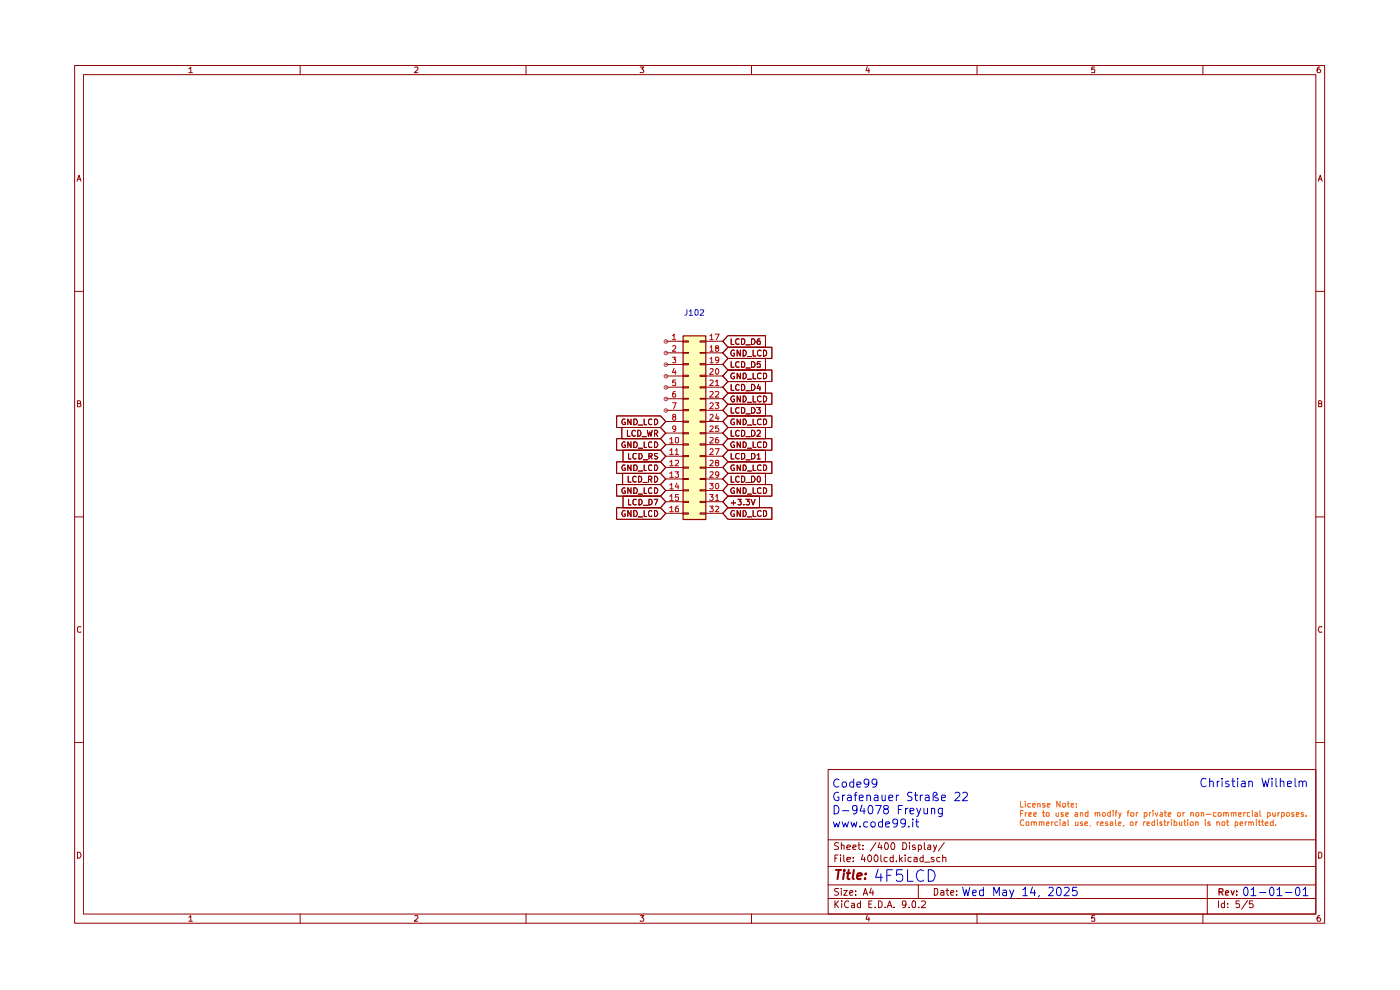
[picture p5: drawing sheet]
<svg xmlns="http://www.w3.org/2000/svg" width="297mm" height="210mm" viewBox="0 0 297 210" stroke-linecap="round" stroke-linejoin="round" font-family="sans-serif">
<g fill="none" stroke="#910000" stroke-width=".21">
<path d="M15.8 13.9h265.2v181.9h-265.2zM17.7 15.8h261.4v178.1h-261.4zM40 14.6l.5-.4v1.2M40 15.4h.8M63.7 13.9v1.9M88 14.3l.6-.1v.5l-.7 .7h.7M111.6 13.9v1.9M135.8 14.2h.8l-.5 .4 .5 .3-.1 .4h-.7M159.4 13.9v1.9M184 14.1l-.3 .9h.8M184.3 14.6v.8M207.3 13.9v1.9"/>
<path d="M232.2 14.2h-.6v.6l.1-.2h.4l.1 .2v.5h-.6M255.2 13.9v1.9M280 14.2a.55 .55 0 0 0-.6 .5l.2 .7h.4l.2-.2v-.3l-.3-.3h-.2l-.3 .3M16.3 38.4l.5-1.2 .4 1.2M16.5 38h.6M279.7 38.4l.4-1.2 .4 1.2M279.7 38h.6M15.8 61.8h1.9M279.1 61.8h1.9M16.4 85.6h.6v-.5l-.6-.1v1.3h.5l.3-.4-.3-.3M279.7 85.6h.5l.2-.3-.2-.3h-.5v1.3h.5l.2-.1v-.4l-.2-.2M15.8 109.6h1.9"/>
<path d="M279.1 109.6h1.9M17.2 133l-.6-.1-.2 .3v.7l.2 .2 .6-.1M280.4 133l-.5-.1-.2 .5 .2 .7 .5-.1M15.8 157.5h1.9M279.1 157.5h1.9M175.7 163.2h103.4v30.7h-103.4zM175.7 178.1h103.4M177.9 178.8l-.6-.1-.3 .4 .1 .2a.56 .56 0 0 1 .6 .3 .56 .56 0 0 1 0 .6h-.7M178.5 179.4l.1-.2 .5 .2v.8M178.5 178.7v1.5M179.7 179.7l.7-.1-.1-.3-.4-.1-.2 .2v.8h.6M180.9 179.7l.7-.1-.2-.4h-.3l-.2 .2v.6l.1 .2h.5"/>
<path d="M182 179.2h.5M182.2 178.7v1.3l.1 .2h.2M183.1 179.3v.1M185.8 178.7l-1.1 1.8M186.6 178.7l-.3 1h.8M186.9 179.2v1M188 178.7a.87 .87 0 0 1 .2 1.5h-.3l-.3-.5 .1-.6zM189.3 178.7a.89 .89 0 0 1 .4 1.5h-.5l-.2-.5 .1-.6zM191.5 178.7a.81 .81 0 0 1 .9 .5 .81 .81 0 0 1-.3 1h-.6zM193 178.7v.2M193 179.2v1M194.1 179.3l-.3-.1-.3 .2 .1 .3h.5v.5h-.6"/>
<path d="M194.8 179.3l.4-.1 .3 .3-.1 .6-.6 .1M194.8 179.2v1.5M196.1 178.7v1.3l.2 .2M196.9 179.3h.5v.9h-.5l-.1-.4 .6-.2M198 179.2l.4 1M198.7 179.2a2.02 2.02 0 0 1-.7 1.5M200.3 178.7l-1.2 1.8M16.4 180.8a.65 .65 0 0 1 .8 .6 .65 .65 0 0 1-.8 .6zM40 194.6l.5-.4v1.2M40 195.4h.8M63.7 193.9v1.9M88 194.3l.6-.1v.5l-.7 .7h.7"/>
<path d="M111.6 193.9v1.9M135.8 194.2h.8l-.5 .5 .5 .2-.1 .4h-.7M159.4 193.9v1.9M175.7 190.6h103.4M175.7 187.7h103.4M175.7 183.8h103.4M177.1 191.1v1.4M177.1 182h.4M177.3 191.8l.6 .7M177.8 181.4h-.7v1.4M177.9 188.5l-.8 .1v.4l.6 .2 .2 .4-.4 .3-.5-.1M177.9 191.1l-.8 .8"/>
<path d="M178.3 181.4v.1M178.3 181.9v.9M178.5 188.5v.1M178.5 188.9v1M178.6 191.1v.2M178.6 191.6v.9M179 188.9h.7l-.7 1h.7M179 181.4v1.1l.2 .3M179.7 182.3l.7-.1-.1-.3h-.6v.1v.7h.6M180 191.3v-.1a.7 .7 0 0 0-.9 .5 .7 .7 0 0 0 .6 .8l.3-.1M180.3 189.4l.6-.2-.1-.3-.5 .1v.7l.1 .2 .4-.1M180.7 191.7l.4-.1 .2 .2v.7"/>
<path d="M181 182.6v.2M181 181.9v.1M181.3 191.9l-.7 .3 .2 .3 .5-.1M181.5 189.7v.2M181.5 189v.1M182.5 191.7a.45 .45 0 0 0-.6 .2l.1 .5h.5M182.5 191.1v1.4M183.1 181.3l-.4 1h.9M183.1 180.1v.1M183.1 189.9l.5-1.4 .5 1.4M183.2 189.5h.8M183.4 181.9v.9"/>
<path d="M184 194.1l-.3 .9h.8M184.3 194.6v.8M184.3 191.8h.5M184.4 181.4a.75 .75 0 0 1 .5 .7 .75 .75 0 0 1-.5 .7 .92 .92 0 0 1 0-1.4zM184.8 188.4l-.3 1h.8M185 191.1h-.7v1.4h.7M185.2 188.9v1M185.7 192.4v.1M185.8 181.4a.75 .75 0 0 1 .5 .7 .75 .75 0 0 1-.5 .7 .92 .92 0 0 1 0-1.4zM186.4 191.1h.3l.4 .3v.8l-.4 .3h-.3zM186.9 181.4v1.1l.2 .3M187.8 192.4v.1"/>
<path d="M188.2 192.5l.5-1.4 .5 1.4M188.2 181.9h-.5l-.2 .6a.45 .45 0 0 0 .7 .2M188.4 192.1h.7M189.5 181.9h-.6l-.1 .2 .1 .6h.6M189.5 181.4v1.4M189.7 192.4v.1M190.2 182.6v.2M190.8 181.4v1.4M191 182.2l.4 .6M191.4 181.9l-.6 .5M192 181.4v.1M192 181.9v.9"/>
<path d="M192.2 191.8l-.3 .2-.5-.1v-.6l.3-.2 .4 .1a1.05 1.05 0 0 1-.3 1.3h-.3M192.9 192.4v.1M193.3 181.9h-.5l-.2 .2v.4l.3 .3 .4-.1M193.5 191.3l.4-.2 .3 .2-.1 1.1h-.6zM193.9 181.9h.6l.1 .9M194.6 182.2l-.7 .1v.4h.7M194.8 187.7v2.9M194.9 192.4v.1M195.5 191.3l.2-.2h.3l.3 .4v.3l-.9 .7h.9M195.8 181.9h-.5l-.1 .2v.4l.2 .3 .4-.1M195.8 181.4v1.4M196.2 182.9h1.1"/>
<path d="M198.1 181.9h-.5l-.1 .1 .6 .4v.3h-.6M198.2 188.5h.5a.83 .83 0 0 1 .2 .9 .83 .83 0 0 1-.7 .5zM199.4 181.9h-.5l-.2 .2v.4l.3 .3 .4-.1M199.6 189h.6v.9M200 182l.6-.1 .1 .9M200 181.4v1.4M200.2 189.2l-.6 .2v.4h.6M200.7 188.9h.6M200.9 188.5v1.2l.4 .2M201.7 189.4l.7-.2-.1-.2-.5-.1-.1 .2 .1 .7h.5M202.9 189.7v.2M202.9 189v.1"/>
<path d="M207.3 193.9v1.9M232.2 194.2h-.6v.6l.1-.1h.4l.1 .1v.5h-.6M255.2 193.9v1.9M256.1 187.7v6.2M258.5 191.1v1.4M259.8 191.7l-.5-.1-.2 .3 .1 .5h.6M259.8 191.1v1.4M260.4 192.4v.1M260.4 191.7v.1M262.9 191.1h-.7v.7l.5-.1 .3 .2-.1 .5h-.7M264.7 191l-1.3 1.9M265.8 191.1h-.7l-.1 .7h.8v.6h-.8"/>
<path d="M279.7 180.8h.4l.3 .3v.6l-.3 .3h-.4zM280 194.2a.55 .55 0 0 0-.6 .5l.2 .7h.4l.2-.2v-.3l-.3-.2h-.2l-.3 .2"/>
</g>
<path d="M258.6 189.2h.7l.2-.3-.1-.3-.8-.1v1.4M259 189.2l.5 .7M260 189.4l.6-.1-.1-.4-.4 .1-.1 .7 .1 .2h.5M261.2 188.9l.3 1 .3-1M262.3 189.8v.1M262.3 189v.2" fill="none" stroke="#910000" stroke-width=".25"/>
<path d="M177.3 184.5h1.1M177.9 184.5l-.2 2M179 185.2l-.1 1.3M179.1 184.5v.3M179.6 185.2h.8M180 184.5l-.2 1.7 .4 .3M181.1 184.5l-.2 1.7 .2 .3M181.8 185.9l1-.3v-.3a.6 .6 0 0 0-.9 .2v.9h.7M183.5 186.3v.2M183.7 185.3l.1 .1-.2 .1 .1-.2-.1 .2" fill="none" stroke="#910000" stroke-width=".42"/>
<path d="M144.9 71.2h4.8v39h-4.8z" fill="#ffb"/>
<g fill="none" stroke="#910000" stroke-width=".21">
<path d="M141.2 72.4h3.7M141.2 74.8h3.7M141.2 77.3h3.7M141.2 79.8h3.7M144.9 72.3h1.2v.3h-1.2zM144.9 74.8h1.2v.1h-1.2zM144.9 77.1h1.2v.3h-1.2zM144.9 79.6h1.2v.2h-1.2zM148.5 72.3h1.2v.3h-1.2zM148.5 74.8h1.2v.1h-1.2zM148.5 77.1h1.2v.3h-1.2zM148.5 79.6h1.2v.2h-1.2z"/>
<path d="M149.7 72.4h3.6M149.7 74.8h3.6M149.7 77.3h3.6M149.7 79.8h3.6M154.4 78.5h9.3v2.4h-9.3l-1.1-1.1zM154.4 73.7h9.3v2.3h-9.3l-1.1-1.2zM154.4 71.2h8v2.5h-8l-1.1-1.3zM154.4 76h8v2.5h-8l-1.1-1.2zM155.1 71.9v1.2h.6M155.1 76.7v1.2h.6M155.8 79.2h-.5a.61 .61 0 0 0-.2 .7 .61 .61 0 0 0 .7 .4v-.5h-.2M155.8 74.3h-.2a.64 .64 0 0 0-.6 .6 .64 .64 0 0 0 .6 .6l.2-.1v-.5h-.2"/>
<path d="M156.8 72l-.5-.1a.67 .67 0 0 0-.3 .7 .67 .67 0 0 0 .6 .5l.2-.1M156.8 76.8l-.2-.1a.67 .67 0 0 0-.6 .5 .67 .67 0 0 0 .3 .7l.5-.1M157.1 79.2v1.2l-.7-1.2v1.2M157.1 74.3v1.2l-.7-1.2v1.2M157.3 71.9h.5l.2 .2v.6l-.3 .4h-.4zM157.3 76.7h.4l.3 .3v.6l-.2 .3h-.5zM157.7 79.2h.4a.66 .66 0 0 1 .2 .7 .66 .66 0 0 1-.6 .5zM157.7 74.3a.64 .64 0 0 1 .6 .6 .64 .64 0 0 1-.6 .6zM158.2 73.2h1M158.2 78.1h1M158.6 75.6h.8M159.4 71.9h.5a.66 .66 0 0 1 .3 .8 .66 .66 0 0 1-.8 .4z"/>
<path d="M159.4 76.7a.66 .66 0 0 1 .8 .4 .66 .66 0 0 1-.3 .8h-.5zM159.8 79.2v1.2h.6M159.8 74.3v1.2h.6M161.2 71.9l-.4 .1-.2 .8 .3 .3 .4-.1v-.6l-.4-.1-.3 .3M161.3 76.7h-.6l-.1 .6 .2-.2h.3l.2 .2v.5h-.7M161.5 79.2h-.5l-.3 .2v.7l.4 .3 .4-.1M161.5 74.4l-.4-.1-.4 .3 .1 .8 .3 .1 .4-.1M162 79.2h.4a.66 .66 0 0 1 .2 .7 .66 .66 0 0 1-.6 .5zM162 74.3a.64 .64 0 0 1 .7 .6 .64 .64 0 0 1-.7 .6zM130.8 93.1h9.3l1.1 1.2-1.1 1.2h-9.3zM130.8 98h9.3l1.1 1.1-1.1 1.3h-9.3zM130.8 88.2h9.3l1.1 1.2-1.1 1.3h-9.3z"/>
<path d="M131.9 90.7h8.2l1.1 1.2-1.1 1.2h-8.2zM132.2 95.5h7.9l1.1 1.3-1.1 1.2h-7.9zM132.6 93.8a.59 .59 0 0 0-.7 .4 .59 .59 0 0 0 .3 .7l.5-.1v-.4h-.3M132.6 98.6h-.4a.67 .67 0 0 0-.3 .7 .67 .67 0 0 0 .5 .5l.3-.1v-.4h-.3M132.6 88.9h-.4a.61 .61 0 0 0-.3 .8 .61 .61 0 0 0 .8 .3v-.4h-.3M133.1 91.3v1.2h.6M133.4 96.2v1.2h.5M133.9 93.7v1.2l-.7-1.2v1.2M133.9 98.6v1.2l-.7-1.2v1.2M133.9 88.9v1.2l-.7-1.2v1.2M134.5 93.7a.66 .66 0 0 1 .7 .4 .66 .66 0 0 1-.2 .8h-.5zM134.5 98.6h.5a.66 .66 0 0 1 .2 .8 .66 .66 0 0 1-.7 .4z"/>
<path d="M134.5 88.9h.5a.66 .66 0 0 1 .2 .8 .66 .66 0 0 1-.7 .4zM134.8 91.4l-.3-.1a.65 .65 0 0 0-.5 .6 .65 .65 0 0 0 .5 .6l.3-.1M135 96.3l-.5-.1-.2 .2v.7a.45 .45 0 0 0 .7 .2M135.3 91.3a.64 .64 0 0 1 .7 .6 .64 .64 0 0 1-.7 .6zM135.4 90.2h.9M135.4 99.9h.9M135.4 95.1h.9M135.6 96.2h.4a.66 .66 0 0 1 .2 .7 .66 .66 0 0 1-.6 .5zM136.2 92.6h1M136.5 97.5h.9M136.7 93.7v1.2h.5M136.7 98.6v1.2h.5"/>
<path d="M136.7 88.9v1.2h.5M137.3 91.3l.3 1.2 .2-.9 .3 .9 .2-1.2M137.7 96.8h.6v-.6h-.6v1.2M137.9 96.8l.4 .6M138.3 93.8a.45 .45 0 0 0-.7 .2v.7l.2 .2 .5-.1M138.3 98.7l-.5-.1-.2 .3 .1 .8 .2 .1 .4-.1M138.3 89l-.5-.1-.2 .3v.6a.45 .45 0 0 0 .7 .2M138.9 91.9h.4l.2-.4-.2-.2h-.4v1.2M138.9 93.7a.66 .66 0 0 1 .6 .5 .66 .66 0 0 1-.2 .7h-.4zM138.9 98.6h.4a.66 .66 0 0 1 .2 .8 .66 .66 0 0 1-.6 .4zM138.9 88.9h.4a.66 .66 0 0 1 .2 .8 .66 .66 0 0 1-.6 .4zM139.1 91.9l.4 .6"/>
<path d="M139.5 96.2l-.6 .1v.3l.6 .4-.2 .4-.4-.1M141.2 82.1h3.7M141.2 84.6h3.7M141.2 87h3.7M141.2 89.4h3.7M141.2 91.9h3.7M141.2 94.3h3.7M141.2 96.8h3.7M141.2 99.1h3.7M144.9 82h1.2v.3h-1.2zM144.9 84.5h1.2v.2h-1.2zM144.9 86.9h1.2v.2h-1.2z"/>
<path d="M144.9 89.3h1.2v.3h-1.2zM144.9 91.8h1.2v.2h-1.2zM144.9 94.2h1.2v.2h-1.2zM144.9 96.6h1.2v.3h-1.2zM144.9 99.1h1.2v.2h-1.2zM148.5 82h1.2v.3h-1.2zM148.5 84.5h1.2v.2h-1.2zM148.5 86.9h1.2v.2h-1.2zM148.5 89.3h1.2v.3h-1.2zM148.5 91.8h1.2v.2h-1.2zM148.5 94.2h1.2v.2h-1.2zM148.5 96.6h1.2v.3h-1.2z"/>
<path d="M148.5 99.1h1.2v.2h-1.2zM149.7 82.1h3.6M149.7 84.6h3.6M149.7 87h3.6M149.7 89.4h3.6M149.7 91.9h3.6M149.7 94.3h3.6M149.7 96.8h3.6M149.7 99.1h3.6M154.4 90.7h8v2.4h-8l-1.1-1.2zM154.4 85.8h8v2.4h-8l-1.1-1.2zM154.4 80.9h8v2.5h-8l-1.1-1.3z"/>
<path d="M154.4 83.4h9.3v2.4h-9.3l-1.1-1.2zM154.4 88.2h9.3v2.5h-9.3l-1.1-1.3zM154.4 95.5h8v2.5h-8l-1.1-1.2zM154.4 98h9.3v2.4h-9.3l-1.1-1.3zM154.4 93.1h9.3v2.4h-9.3l-1.1-1.2zM155.1 91.3v1.2h.6M155.1 86.4v1.2h.6M155.1 81.5v1.3h.6M155.1 96.2v1.2h.6M155.8 84.1l-.2-.1a.64 .64 0 0 0-.6 .6 .64 .64 0 0 0 .6 .7l.2-.1v-.5h-.2M155.8 88.9h-.5a.61 .61 0 0 0-.2 .8 .61 .61 0 0 0 .7 .3v-.4h-.2M155.8 98.6h-.5a.66 .66 0 0 0-.3 .7 .66 .66 0 0 0 .6 .5l.2-.1v-.4h-.2"/>
<path d="M155.8 93.8a.61 .61 0 0 0-.8 .3 .61 .61 0 0 0 .3 .8h.5v-.5h-.2M156.8 91.4l-.2-.1a.65 .65 0 0 0-.6 .6 .65 .65 0 0 0 .6 .6l.2-.1M156.8 86.5l-.2-.1a.67 .67 0 0 0-.6 .6 .67 .67 0 0 0 .3 .6l.5-.1M156.8 81.7l-.1-.1a.61 .61 0 0 0-.7 .3 .61 .61 0 0 0 .1 .7l.4 .2 .3-.2M156.8 96.3l-.5-.1a.61 .61 0 0 0-.3 .8 .61 .61 0 0 0 .8 .3M157.1 84v1.3l-.7-1.3v1.3M157.1 88.9v1.2l-.7-1.2v1.2M157.1 98.6v1.2l-.7-1.2v1.2M157.1 93.7v1.2l-.7-1.2v1.2M157.3 91.3h.4l.3 .3v.6l-.3 .3h-.4zM157.3 86.4h.4l.3 .3v.7l-.2 .2h-.5zM157.3 81.5h.4l.3 .4v.6l-.3 .3h-.4z"/>
<path d="M157.3 96.2h.5l.2 .2v.7l-.3 .3h-.4zM157.7 84a.64 .64 0 0 1 .6 .6 .64 .64 0 0 1-.6 .7zM157.7 88.9h.4a.66 .66 0 0 1 .2 .8 .66 .66 0 0 1-.6 .4zM157.7 98.6h.4a.66 .66 0 0 1 .2 .8 .66 .66 0 0 1-.6 .4zM157.7 93.7a.66 .66 0 0 1 .6 .5 .66 .66 0 0 1-.2 .7h-.4zM158.2 92.6h1M158.2 87.8h1M158.2 82.9h1M158.2 97.5h1M158.6 85.3h.8M158.6 90.2h.8M158.6 99.9h.8"/>
<path d="M158.6 95.1h.8M158.6 80.4h.8M159.4 91.3a.65 .65 0 0 1 .8 .6 .65 .65 0 0 1-.8 .6zM159.4 86.4a.66 .66 0 0 1 .8 .4 .66 .66 0 0 1-.3 .8h-.5zM159.4 81.5a.65 .65 0 0 1 .8 .7 .65 .65 0 0 1-.8 .6zM159.4 96.2h.5a.66 .66 0 0 1 .3 .8 .66 .66 0 0 1-.8 .4zM159.8 84v1.3h.6M159.8 88.9v1.2h.6M159.8 98.6v1.2h.6M159.8 93.7v1.2h.6M160.5 86.4h.8l-.3 .5 .3 .1v.5h-.8M160.6 91.4l.2-.1h.3l.2 .1v.4l-.8 .7h.8"/>
<path d="M160.6 96.5l.4-.3v1.2M160.6 97.4h.7M161 81.5l-.4 .9h.8M161.2 82v.8M161.5 84.2l-.4-.2-.4 .3v.6l.3 .3 .2 .1 .3-.2M161.5 89l-.5-.1-.3 .3v.6l.4 .3 .4-.1M161.5 98.7l-.5-.1-.3 .3 .1 .8 .3 .1 .4-.1M161.5 93.8l-.4-.1-.4 .3v.7l.3 .2 .5-.1M162 84a.64 .64 0 0 1 .6 .6 .64 .64 0 0 1-.6 .7zM162 88.9h.4a.66 .66 0 0 1 .2 .8 .66 .66 0 0 1-.6 .4zM162 98.6h.4a.66 .66 0 0 1 .2 .8 .66 .66 0 0 1-.6 .4zM162 93.7a.66 .66 0 0 1 .6 .5 .66 .66 0 0 1-.2 .7h-.4z"/>
<path d="M130.8 107.7h9.3l1.1 1.2-1.1 1.3h-9.3zM130.8 102.8h9.3l1.1 1.3-1.1 1.1h-9.3zM132.1 100.4h8l1.1 1.2-1.1 1.2h-8zM132.2 105.2h7.9l1.1 1.2-1.1 1.3h-7.9zM132.6 108.4l-.1-.1a.6 .6 0 0 0-.6 .6 .6 .6 0 0 0 .7 .6l.1-.4h-.3M132.6 103.5a.59 .59 0 0 0-.7 .4 .59 .59 0 0 0 .3 .7h.5v-.5h-.3M133.3 101v1.3h.6M133.4 105.9v1.2h.5M133.9 108.3v1.3l-.7-1.3v1.3M133.9 103.5v1.1l-.7-1.1v1.1M134.5 108.3a.65 .65 0 0 1 .7 .6 .65 .65 0 0 1-.7 .7zM134.5 103.5a.66 .66 0 0 1 .7 .4 .66 .66 0 0 1-.2 .7h-.5z"/>
<path d="M135 106l-.5-.1-.2 .3v.7a.45 .45 0 0 0 .7 .1M135 101.2l-.3-.2a.65 .65 0 0 0-.5 .6 .65 .65 0 0 0 .5 .7l.3-.2M135.4 104.8h.9M135.4 109.6h.9M135.5 101a.64 .64 0 0 1 .7 .6 .64 .64 0 0 1-.7 .7zM135.6 105.9h.4a.66 .66 0 0 1 .2 .8 .66 .66 0 0 1-.6 .4zM136.4 102.4h.9M136.5 107.2h.9M136.7 108.3v1.3h.5M136.7 103.5v1.1h.5M137.6 101.7h.5l.2-.2v-.3l-.2-.2h-.5v1.3M137.7 105.9h.4a.66 .66 0 0 1 .2 .8 .66 .66 0 0 1-.6 .4z"/>
<path d="M137.9 101.7l.4 .6M138.3 108.5l-.4-.2-.3 .3 .1 .8 .2 .2 .4-.2M138.3 103.5a.45 .45 0 0 0-.7 .2v.7l.2 .2h.5M138.8 105.9h.7l-.5 1.2M138.9 108.3a.64 .64 0 0 1 .6 .6 .64 .64 0 0 1-.6 .7zM138.9 101a.64 .64 0 0 1 .6 .6 .64 .64 0 0 1-.6 .7zM138.9 103.5a.66 .66 0 0 1 .6 .4 .66 .66 0 0 1-.2 .7h-.4zM141.2 101.6h3.7M141.2 104.1h3.7M141.2 106.4h3.7M141.2 108.9h3.7M144.9 101.5h1.2v.2h-1.2z"/>
<path d="M144.9 103.9h1.2v.2h-1.2zM144.9 106.3h1.2v.3h-1.2zM144.9 108.8h1.2v.3h-1.2zM148.5 101.5h1.2v.2h-1.2zM148.5 103.9h1.2v.2h-1.2zM148.5 106.3h1.2v.3h-1.2zM148.5 108.8h1.2v.3h-1.2zM149.7 101.6h3.6M149.7 104.1h3.6M149.7 106.4h3.6M149.7 108.9h3.6M154.4 105.2h6.7v2.5h-6.7l-1.1-1.3z"/>
<path d="M154.4 100.4h8v2.4h-8l-1.1-1.2zM154.4 102.8h9.3v2.4h-9.3l-1.1-1.1zM154.4 107.7h9.3v2.5h-9.3l-1.1-1.3zM155.1 101v1.3h.6M155.1 106.7h.9M155.6 106.2v.9M155.8 103.5a.61 .61 0 0 0-.8 .4 .61 .61 0 0 0 .3 .7h.5v-.5h-.2M155.8 108.4l-.2-.1a.6 .6 0 0 0-.6 .7 .6 .6 0 0 0 .8 .5v-.4h-.2M156.6 105.9h.6l-.3 .4 .3 .2v.5h-.6M156.8 101.2l-.2-.2a.65 .65 0 0 0-.6 .6 .65 .65 0 0 0 .6 .7l.2-.2M157.1 103.5v1.1l-.7-1.1v1.1M157.1 108.3v1.3l-.7-1.3v1.3"/>
<path d="M157.3 101h.4l.3 .3v.6l-.3 .4h-.4zM157.7 103.5a.66 .66 0 0 1 .6 .4 .66 .66 0 0 1-.2 .7h-.4zM157.7 108.3a.64 .64 0 0 1 .6 .6 .64 .64 0 0 1-.6 .7zM157.8 107v.1M158.2 105.9h.8l-.4 .4 .3 .1v.6h-.7M158.2 102.4h1M158.6 104.8h.8M158.6 109.6h.8M159.3 105.9l.5 1.2 .4-1.2M159.4 101a.65 .65 0 0 1 .8 .6 .65 .65 0 0 1-.8 .7zM159.8 103.5v1.1h.6M159.8 108.3v1.3h.6"/>
<path d="M160.7 101.2l.3-.2 .3 .3v.7l-.3 .3a.72 .72 0 0 1-.3-1.1zM161.5 103.5h-.4l-.4 .2v.7l.3 .2h.5M161.5 108.5l-.4-.2-.4 .3 .1 .8 .3 .2 .4-.2M162 103.5a.66 .66 0 0 1 .6 .4 .66 .66 0 0 1-.2 .7h-.4zM162 108.3a.64 .64 0 0 1 .6 .6 .64 .64 0 0 1-.6 .7z"/>
</g>
<path d="M144.9 71.2h4.8v39h-4.8z" fill="none" stroke="#910000" stroke-width=".25"/>
<g fill="none" stroke="#b90000" stroke-width=".21">
<path d="M142.7 71.2h.1l.2-.3v1.2M142.7 73.4h.6v.4l-.6 .7h.6M142.7 75.8h.6l-.3 .4 .3 .1v.6h-.6M142.7 72.1h.6M143 78.1l-.3 .9h.7M143.3 78.6v.8M150.6 71.2l.4-.3v1.2M150.6 73.7l.4-.4v1.2M150.6 76.1l.4-.3v1.2M150.6 78.3l.4-.2 .3 .4-.8 .9h.8M150.6 72.1h.7M150.6 74.5h.7"/>
<path d="M150.6 77h.7M151.7 70.9h.9l-.6 1.2M152 73.8l-.2-.1v-.3h.6v.3l-.6 .2 .1 .6 .5-.1 .1-.3-.3-.3M152.1 78.1a.68 .68 0 0 1 .4 .7 .68 .68 0 0 1-.4 .6l-.3-.2v-.8zM152.5 76.3l-.2 .2-.5-.1v-.5l.5-.1a.94 .94 0 0 1 0 1.1l-.4 .1M142.1 93.1l.4-.3v1.2M142.1 95.5l.4-.3v1.2M142.1 98l.4-.4v1.2M142.1 94h.7M142.1 96.4h.7M142.1 98.8h.7M142.7 85.4h.7l-.5 1.3"/>
<path d="M142.9 88.4l-.2-.3 .2-.2h.3l.1 .4-.4 .1-.2 .2v.3l.2 .3 .4-.2v-.4l-.1-.2M143.3 83.1h-.5l-.1 .9 .2 .2h.4v-.5l-.1-.2h-.3l-.2 .2M143.3 95.5l.3-.3v1.2M143.3 97.7h.6v.4l-.7 .7h.7M143.3 96.4h.6M143.3 80.6h-.6v.6l.1-.2h.4l.1 .2v.5h-.6M143.3 90.8l-.1 .3h-.3l-.2-.3v-.4h.6v.9l-.1 .2h-.4M143.3 92.9l.5-.1 .1 .2v.7a.35 .35 0 0 1-.4 .3 .35 .35 0 0 1-.2-.4zM150.6 80.7l.4-.1 .3 .3-.8 .9h.8M150.6 83.1h.6l.1 .3-.8 .8h.8M150.6 85.6l.4-.2 .3 .5-.8 .8h.8M150.6 88.1l.4-.2 .3 .3-.8 1h.8"/>
<path d="M150.6 90.4l.4-.1 .3 .4-.8 .8h.8M150.6 92.9l.6-.1 .1 .3-.8 .9h.8M150.6 95.3l.4-.1 .3 .3-.8 .9h.8M150.6 97.7l.4-.1 .3 .4-.8 .8h.8M151.7 85.4h.8l-.4 .5 .3 .1 .1 .4-.3 .3h-.3l-.2-.2M151.7 95.2h.9l-.6 1.2M151.8 80.9l.3-.3v1.2M151.8 83.1h.5l.2 .3-.8 .8h.8M151.8 81.8h.7M152 98.1l-.2-.1v-.3h.6v.3l-.6 .3 .1 .5h.4l.2-.2v-.2l-.3-.3M152.1 87.8l-.3 .9h.8M152.3 92.8h-.3l-.2 .3v.8a.42 .42 0 0 0 .6 0 .42 .42 0 0 0 0-.6l-.4-.1-.2 .3"/>
<path d="M152.3 88.3v.9M152.4 90.3h-.6v.6l.4-.1 .3 .2v.4l-.2 .1-.5-.1M142.1 100.4l.4-.3v1.2M142.1 102.9l.4-.4v1.2M142.1 105.2l.4-.3v1.3M142.1 107.7l.4-.3v1.1M142.1 101.3h.7M142.1 103.7h.7M142.1 106.2h.7M142.1 108.5h.7M143.2 100.1h.7l-.3 .4 .3 .2v.5h-.7M143.6 102.4l-.3 .9h.7"/>
<path d="M143.9 107.4h-.5l-.1 1v.1h.6v-.5l-.1-.2-.5 .1v.1M143.9 102.9v.8M143.9 104.9h-.6v.6l.6-.1v.6l-.1 .2h-.4l-.1-.2M150.5 102.5h.8l-.4 .5 .4 .2-.1 .4h-.7M150.5 104.9h.8l-.4 .5h.3l.1 .2-.1 .5-.5 .1-.2-.2M150.5 107.4h.8l-.4 .4 .4 .2-.1 .5h-.7M150.6 100.2l.6-.1 .1 .3-.8 .9h.8M151.8 102.7l.2-.2a.6 .6 0 0 1 .6 .6 .6 .6 0 0 1-.5 .6l-.3-.2zM151.8 105.2l.3-.3v1.3M151.8 107.4h.4l.3 .3-.8 .8h.8M151.8 106.2h.7M152.5 100.6l-.3 .2h-.2l-.2-.1v-.5l.5-.1 .2 .2-.2 .9-.4 .1"/>
</g>
<g fill="none" stroke="#0000ca" stroke-width=".21">
<path d="M176.8 174.3l.3 1.1 .4-.8 .3 .8 .3-1.1M177 170.9a.9 .9 0 0 1 1 .8 .9 .9 0 0 1-1 .9zM177.9 168.1a.87 .87 0 0 0-1.1 .7 .87 .87 0 0 0 .7 1l.5-.1v-.6h-.4M178 165.4a.71 .71 0 0 0-.9 0 .71 .71 0 0 0-.2 .9 .66 .66 0 0 0 .4 .6 .66 .66 0 0 0 .7-.1M178.6 174.3l.4 1.1 .3-.8 .4 .8 .3-1.1M178.7 166l.3-.1h.4l.2 .3v.5a.54 .54 0 0 1-1 0zM178.7 168.7v1.1M178.7 172h1.4M179.2 168.7h-.3l-.2 .3M179.8 168.7h.7l.1 1.1M180.5 174.3l.3 1.1 .4-.8 .3 .8 .3-1.1M180.6 169.1l-.6 .1a.35 .35 0 0 0-.3 .3 .35 .35 0 0 0 .3 .3h.6"/>
<path d="M181.1 165.9h-.7l-.1 .3v.5a.6 .6 0 0 0 .8 .2M181.1 165.3v1.7M181.2 168.7h.6M181.8 166.5l.8-.2-.1-.4h-.5l-.2 .2 .1 .8h.6M181.8 168.1l-.4 .2v1.5M181.8 171.6l-.3 .4-.5-.1-.2-.3 .1-.6 .3-.1 .6 .1v1.2a.63 .63 0 0 1-.8 .4M182.3 169.3l.8-.2v-.4h-.6l-.2 .2 .1 .9h.7M182.5 175.3v.1M182.9 170.8l-.4 1.2h1.1M183.3 171.5v1.1M183.9 168.8l.3-.1h.4l.1 1.1M183.9 168.7v1.1"/>
<path d="M184.1 174.4a.6 .6 0 0 0-.9 .2v.5l.2 .2h.7M184.3 166l-.3 .4h-.4l-.3-.4 .2-.6 .5-.1 .2 .1a1.17 1.17 0 0 1-.4 1.6h-.3M184.3 171l.3-.1a.95 .95 0 0 1 .6 .8 .95 .95 0 0 1-.6 .9l-.3-.1-.1-.5zM184.7 174.6a.54 .54 0 0 1 1 0v.5l-.4 .3-.5-.1zM185.5 168.7h.7l.1 1.1M185.8 170.9h1.1l-.7 1.7M186 166l-.3 .4h-.4l-.3-.4 .2-.6 .5-.1 .2 .1a1.17 1.17 0 0 1-.4 1.6h-.3M186.3 169.1l-.6 .1a.35 .35 0 0 0-.3 .3 .35 .35 0 0 0 .3 .3h.6M187.1 168.7l.1 1.1h.3l.3-.1M187.2 174.4a.6 .6 0 0 0-.8 .2v.5l.1 .2h.7M187.2 173.7v1.7M187.8 171.6l-.3-.3v-.3l.3-.1h.5l.2 .3-.1 .3-.8 .2-.1 .3v.3l.3 .3h.3l.4-.3v-.3l-.4-.4"/>
<path d="M187.8 168.7v1.1M187.9 174.8l.8-.1-.1-.3-.5-.1-.2 .2 .1 .8h.6M188.6 169.3l.8-.2-.1-.4h-.5l-.2 .2v.9h.7M190.2 168.7v1.1M190.4 174.5a.6 .6 0 0 1-1 0l.1-.6 .6-.2a1.06 1.06 0 0 1-.2 1.7h-.3M190.6 171.7h.6M190.7 168.7h-.4l-.1 .3M191.4 170.9h-.8v1.7M192.1 174.5a.6 .6 0 0 1-1 0l.1-.6 .6-.2a1.06 1.06 0 0 1-.2 1.7h-.3M192.1 171.5v1.1M192.6 171.5h-.3l-.2 .3M192.8 175.3v.1"/>
<path d="M193 172l.9-.1-.1-.4h-.5l-.3 .2 .1 .9h.7M193.5 168.1h-.7a.47 .47 0 0 0-.3 .4 .47 .47 0 0 0 .3 .4l.5 .2 .2 .4-.4 .3h-.6M193.6 173.7v.2M193.6 174.3v1.1M194 168.7h.7M194.2 168.1v1.5l.5 .2M194.2 174.3h.7M194.5 173.7v1.5l.4 .2M194.5 171.5l.4 1.1M195.2 168.7v1.1M195.3 171.5l-.6 1.6-.2 .1M195.8 168.7h-.4l-.2 .3"/>
<path d="M196 171.5l.1 1.1h.4l.3-.1M196.3 168.7h.7l.1 1.1M196.8 171.5v1.1M197.1 169.1l-.6 .1a.35 .35 0 0 0-.3 .3 .35 .35 0 0 0 .3 .3h.6M197.6 171.6l.3-.1h.3l.1 1.1M197.6 171.5v1.1M198.3 169.8h.5l.3-.2-.1-.3h-.5l-.2-.3 .1-.3h.4l-.1-.5-.2-.1h-.3l-.2 .3v1.4M199.7 169.3l.9-.2-.1-.4h-.5l-.3 .2 .1 .9h.7M199.9 171.5v1.4l-.3 .3-.5-.1M199.9 171.5h-.5l-.3 .3v.5l.1 .3h.7M202.6 168.2l.7-.1 .2 .1 .1 .4-1.1 1.2h1.1M204.2 168.2l.7-.1 .2 .1 .1 .4-1.1 1.2h1.1"/>
<path d="M255.9 165.3a.71 .71 0 0 0-.9 0 .71 .71 0 0 0-.2 .8 .67 .67 0 0 0 .3 .7 .67 .67 0 0 0 .8-.1M256.6 165.9l.3-.2 .4 .1 .1 1.1M256.6 165.1v1.8M258.2 165.7v1.2M258.7 165.7l-.5 .3M259.3 165.1v.2M259.3 165.7v1.2M260.7 165.8l-.4-.1-.3 .2 .1 .3 .6 .2v.4h-.7M261.3 165.7h.7M261.5 165.1v1.5l.5 .3M262.6 165.1v.2M262.6 165.7v1.2"/>
<path d="M263.4 165.8h.7l.1 1.1M264.2 166.1l-.6 .1a.35 .35 0 0 0-.3 .3 .35 .35 0 0 0 .3 .4l.6-.1M264.9 165.9l.3-.2 .4 .1 .1 1.1M264.9 165.7v1.2M267.7 165.1l.4 1.8 .4-1.3 .3 1.3 .4-1.8M269.8 165.1v.2M269.8 165.7v1.2M270.7 165.1v1.5l.2 .3M271.6 165.9l.3-.2 .4 .1 .1 1.1M271.6 165.1v1.8M273.1 166.3l.9-.2-.1-.3-.5-.1-.3 .2 .1 .9h.7M274.7 165.1v1.5l.3 .3"/>
<path d="M275.6 165.9l.2-.2 .5 .1 .1 1.1M275.6 165.7v1.2M276.4 165.9l.2-.2 .4 .1 .1 1.1M186.3 184.4l-.5 1.7h1.4M186.9 185.3v1.6M188.1 185.7h.9M189.3 184.5h-1.2v2.4M191.4 184.5h-1.2v1.2l.3-.3 .8 .1a.88 .88 0 0 1-.2 1.4h-.6l-.3-.2M192.5 184.5v2.4h1.2M195.9 184.7a1.01 1.01 0 0 0-1.2 .1 1.01 1.01 0 0 0-.3 1.1 .98 .98 0 0 0 1.4 1l.1-.2M196.9 184.5a1.25 1.25 0 0 1 1.5 1.2 1.25 1.25 0 0 1-1.5 1.2zM204.2 188.2l.4 1.8 .4-1.3 .3 1.3 .4-1.8"/>
<path d="M206.3 189.4l.8-.2-.1-.3-.4-.1-.3 .3 .1 .8h.6M208.6 188.9l-.5-.1-.3 .3v.6l.1 .2h.7M208.6 188.2v1.8M210.8 190v-1.8l.6 1.3 .6-1.3v1.8M212.8 188.9h.6l.1 1.1M213.5 189.2l-.6 .1a.35 .35 0 0 0-.2 .4 .35 .35 0 0 0 .2 .3l.6-.1M214.2 188.8l.4 1.2M215.1 188.8l-.6 1.6-.3 .2M217 188.7l.5-.5v1.8M217 190h.9M219 188.1l-.4 1.3h1.1M219.5 188.8v1.2"/>
<path d="M220.5 189.9l-.2 .3M222.5 188.4l.7-.2a.52 .52 0 0 1 .2 .8l-1 1h1M224.3 188.4l.2-.2a.95 .95 0 0 1 .7 .9 .95 .95 0 0 1-.7 .9l-.2-.2-.2-.5zM225.8 188.4l.7-.2 .2 .2 .1 .3-1.1 1.3h1.1M228.4 188.2h-.8l-.1 .9 .3-.2 .5 .1 .2 .2-.1 .6-.2 .2-.7-.2M264 188.4l.2-.2a1.01 1.01 0 0 1 0 1.8l-.2-.2-.2-.5zM265.4 188.7l.5-.5v1.8M265.4 190h1M267.2 189.3h1.4M269.5 188.4l.2-.2a1.01 1.01 0 0 1 0 1.8l-.2-.2-.2-.5zM270.9 188.7l.5-.5v1.8M270.9 190h1.1"/>
<path d="M272.7 189.3h1.4M275 188.4l.3-.2a1.01 1.01 0 0 1 0 1.8l-.3-.2-.2-.5zM276.4 188.7l.5-.5v1.8M276.4 190h1.1"/>
</g>
<g fill="none" stroke="#ff6900" stroke-width=".21">
<path d="M216.5 170v1.2h.6M216.5 172.6h.4M217.1 172h-.6v1.1M217.2 174a.61 .61 0 0 0-.8 .3 .61 .61 0 0 0 .3 .8l.5-.1M217.5 170v.1M217.5 170.4v.8M217.5 172.4v.7M217.7 174.4h.6l-.1 .7-.5-.1zM217.8 172.4l-.3 .2M218.3 172.8l.5-.2v-.2h-.5v.7h.5M218.6 170.4h-.5l-.1 .2 .1 .6h.5M218.8 174.4l.4-.1 .2 .2v.6"/>
<path d="M218.8 174.3v.8M219 170.8l.6-.1-.1-.3h-.4l-.1 .2 .1 .6h.4M219.3 172.8l.6-.2-.1-.2h-.4l-.1 .2 .1 .5h.4M219.4 174.5l.1-.2 .4 .2v.6M220.1 170.5l.5-.1v.8M220.1 170.4v.8M220.5 174.4l.3-.1 .2 .2v.6M220.5 174.3v.8M221 174.5l.2-.2 .3 .2v.6M221.2 172.4h.4M221.3 172v1.1h.3M221.7 170.4h-.5v.2l.5 .3v.3h-.5"/>
<path d="M221.9 172.6l.2-.2h.3l.2 .2v.4l-.2 .1h-.3l-.2-.1zM222 174.8l.6-.2-.2-.3-.4 .2v.4l.1 .2h.4M222.2 170.8l.6-.1-.1-.3h-.4l-.1 .2 .1 .6h.4M223.1 174.3v.8M223.4 174.3l-.3 .3M224 172.4l.1 .7h.4M224.4 174.4l-.4-.1-.2 .3v.3l.1 .2h.5M224.5 172.4v.7M224.9 170v1.2l-.7-1.2v1.2M224.9 173.9v.1M224.9 174.3v.8M225.4 170.6l.2-.2h.4v.8h-.4z"/>
<path d="M225.5 174.4h.5v.7h-.5l-.1-.3 .6-.2M225.6 172.4h-.5l-.1 .2 .2 .2h.4v.3h-.6M226.1 172.8l.6-.2-.1-.2h-.5v.2v.5h.5M226.4 170.4h.4M226.6 170v1l.2 .2M226.6 173.9v1l.1 .2M227.2 170.8l.6-.1v-.3h-.6v.8h.6M228.1 172.4h.4l.1 .2v.5h-.5l-.1-.2 .6-.3M228.2 174.3v.8l.5-.1M228.3 171.1v.1M228.3 170.4v.2M228.7 174.3v.8"/>
<path d="M229.2 172.5l.4-.1 .1 .7M229.2 172.4v.7M229.6 174.4l-.2-.1-.2 .2 .2 .3h.2v.3h-.4M230.1 174.8l.6-.2v-.2l-.4-.1-.2 .2 .1 .6h.5M230.8 172v1.1h-.5v-.7h.5M231.3 175.1l-.1 .2M232.3 172.5l.5-.1v.7M232.3 172.4v.7M232.8 174.3v.8M232.8 172.6l.1-.2h.4v.7M233.1 174.3l-.3 .3M233.4 174.8l.6-.2v-.2l-.4-.1-.2 .2 .1 .6h.5"/>
<path d="M233.9 172.6l.1-.2h.4l.1 .2v.4l-.1 .1h-.4l-.1-.1zM235 174.4h-.5v.3l.5 .1v.3h-.5M235.5 172v1.1h-.4l-.1-.1v-.4l.1-.2h.4M235.5 174.4h.6v.7h-.6v-.3l.6-.2M236.1 172h.1M236.1 172.4v.7M236.6 172.4h.4M236.6 173.9v1l.2 .2M237 172h-.3v1.1M237.2 174.8l.6-.2-.1-.3-.5 .2v.4l.1 .2h.4M237.3 172.4l.3 .7M237.8 172.4l-.3 1.1-.2 .1"/>
<path d="M238.4 175.1l-.1 .2M239.1 172.4h.4M239.5 172h-.2v1.1M239.9 172.6l.1-.2h.4l.1 .2v.4l-.1 .1h-.4l-.1-.1zM239.9 174.4h.5l-.1 .7h-.4zM241 174.3v.8M241 172.4v.7M241.3 174.3l-.3 .1v.2M241.4 172.4h-.3l-.1 .2M242.6 174.3v.8M242.7 173.1h.5l.1-.1v-.4l-.1-.2h-.5v1.2M243 174.3l-.4 .3"/>
<path d="M243.3 174.8l.6-.2-.1-.2h-.5v.7h.5M243.8 172.4v.7M244.2 172.4h-.3l-.1 .2M244.6 172h.1M244.6 172.4v.7M244.9 173.9v1.2h-.5l-.1-.5a.36 .36 0 0 1 .6-.2M245 172.4l.4 .7 .2-.7M245.5 173.9v.1M245.5 174.3v.8M246.1 172.4h.5v.2v.5h-.5l-.1-.2 .6-.3M246.5 174.4l-.3-.1-.2 .2 .2 .3h.3v.3h-.5M246.9 174.3h.5"/>
<path d="M247 172.4h.5M247.1 173.9v1v.2h.3M247.1 172v1l.1 .1h.3M247.7 174.3v.8M247.8 172.8l.6-.2-.1-.2h-.4l-.1 .2 .1 .5h.4M248.1 174.3l-.4 .3M248.5 173.9v.1M248.5 174.3v.8M249.1 173.9v1.2h.5v-.7h-.5M249.8 172.6l.1-.2h.4l.1 .2v.4l-.1 .1h-.4l-.1-.1zM250.2 174.3l.1 .8 .4-.1M250.7 174.3v.8"/>
<path d="M251 172.4v.7M251.1 174.3h.4M251.3 172.4h-.3v.2M251.3 173.9v1l.2 .2M252 173.9v.1M252 174.3v.8M252.6 174.4h.5v.7h-.5l-.1-.2zM252.6 172.5l.5-.1 .1 .7M252.6 172.4v.7M253.7 174.4h.5v.7M253.7 174.3v.8M253.7 172.4h.5l.1 .2v.4l-.1 .1h-.5z"/>
<path d="M254.8 172.5l.5-.1 .1 .7M254.8 172.4v.7M255.7 173.9v.1M255.7 174.3v.8M255.9 172.7h1M256.7 174.4l-.3-.1-.2 .2 .2 .3h.3v.3h-.5M258 172.4h-.5l-.1 .2 .1 .5h.5M258.2 174.4l.4-.1 .1 .2v.6M258.2 174.3v.8M258.4 172.6l.2-.2h.3l.2 .2v.4l-.2 .1h-.3l-.2-.1zM259.3 174.4h.5v.7l-.5-.1zM259.6 172.5l.4-.1 .1 .7"/>
<path d="M259.6 172.4v.7M260.1 172.6l.1-.2h.3l.1 .7M260.2 174.3h.5M260.4 173.9v1v.2h.3M261.2 172.5l.4-.1 .1 .7M261.2 172.4v.7M261.7 172.6l.1-.2h.4v.7M262 174.4h.6v.6l-.6 .1M262 174.3v1.2M262.7 172.8l.6-.2v-.2h-.5l-.1 .2 .1 .5h.5M263.1 174.8l.6-.2-.2-.3-.4 .2v.4v.2h.5M263.8 172.4v.7"/>
<path d="M264.2 174.3v.8M264.2 172.4l-.4 .2M264.5 174.3l-.3 .3M264.9 174.4l.4-.1 .1 .2v.6M264.9 174.3v.8M265.1 172.4l-.5 .1v.6h.5M265.4 174.5l.2-.2 .3 .2v.6M265.7 172h.1M265.7 172.4v.7M266.2 172.4h.5l.1 .2v.5h-.6v-.3l.6-.2M266.5 173.9v.1M266.5 174.3v.8"/>
<path d="M267 174.3h.4M267.1 173.9v1.2h.3M267.3 172v1l.2 .1M267.6 174.3h.5M267.8 173.9v1l.3 .2M268.4 174.8l.6-.2v-.2l-.4-.1-.2 .2 .1 .6h.5M268.9 173.1h.4l.2-.1v-.4l-.2-.2h-.4v1.2M270 172.4l.1 .7h.4M270.1 173.9v1.2h-.5l-.1-.7h.6M270.5 172.4v.7M270.6 175v.1M271.1 172.4v.7"/>
<path d="M271.4 172.4h-.2l-.1 .2M271.9 173.1h.4l.2-.1v-.4l-.2-.2h-.4v1.2M272.9 172.6l.2-.2h.3l.2 .2v.4l-.2 .1h-.3l-.2-.1zM274.5 172.4h-.4l-.1 .2 .2 .2h.3v.3h-.5M275 172.8l.6-.2-.1-.2h-.5v.7h.5M276.5 172.4h-.4l-.1 .2 .2 .2h.3v.3h-.5M277 173.1h.1"/>
</g>
<path d="M145.7 65.7v.8l-.4 .4M146.2 66l.4-.3v1.2M146.2 66.9h.8M147.5 65.8l.4-.1 .2 .2v.7a.35 .35 0 0 1-.4 .3 .35 .35 0 0 1-.3-.4zM148.6 65.8l.6-.1 .1 .3-.8 .9h.8" fill="none" stroke="#006665" stroke-width=".21"/>
<g fill="none" stroke="#b54549" stroke-width=".21">
<circle cx="141.3" cy="74.9" r=".38"/>
<circle cx="141.3" cy="72.4" r=".38"/>
<circle cx="141.3" cy="79.8" r=".38"/>
<circle cx="141.3" cy="77.3" r=".38"/>
<circle cx="141.3" cy="82.2" r=".38"/>
<circle cx="141.3" cy="87.1" r=".38"/>
<circle cx="141.3" cy="84.6" r=".38"/>
</g>
</svg>
